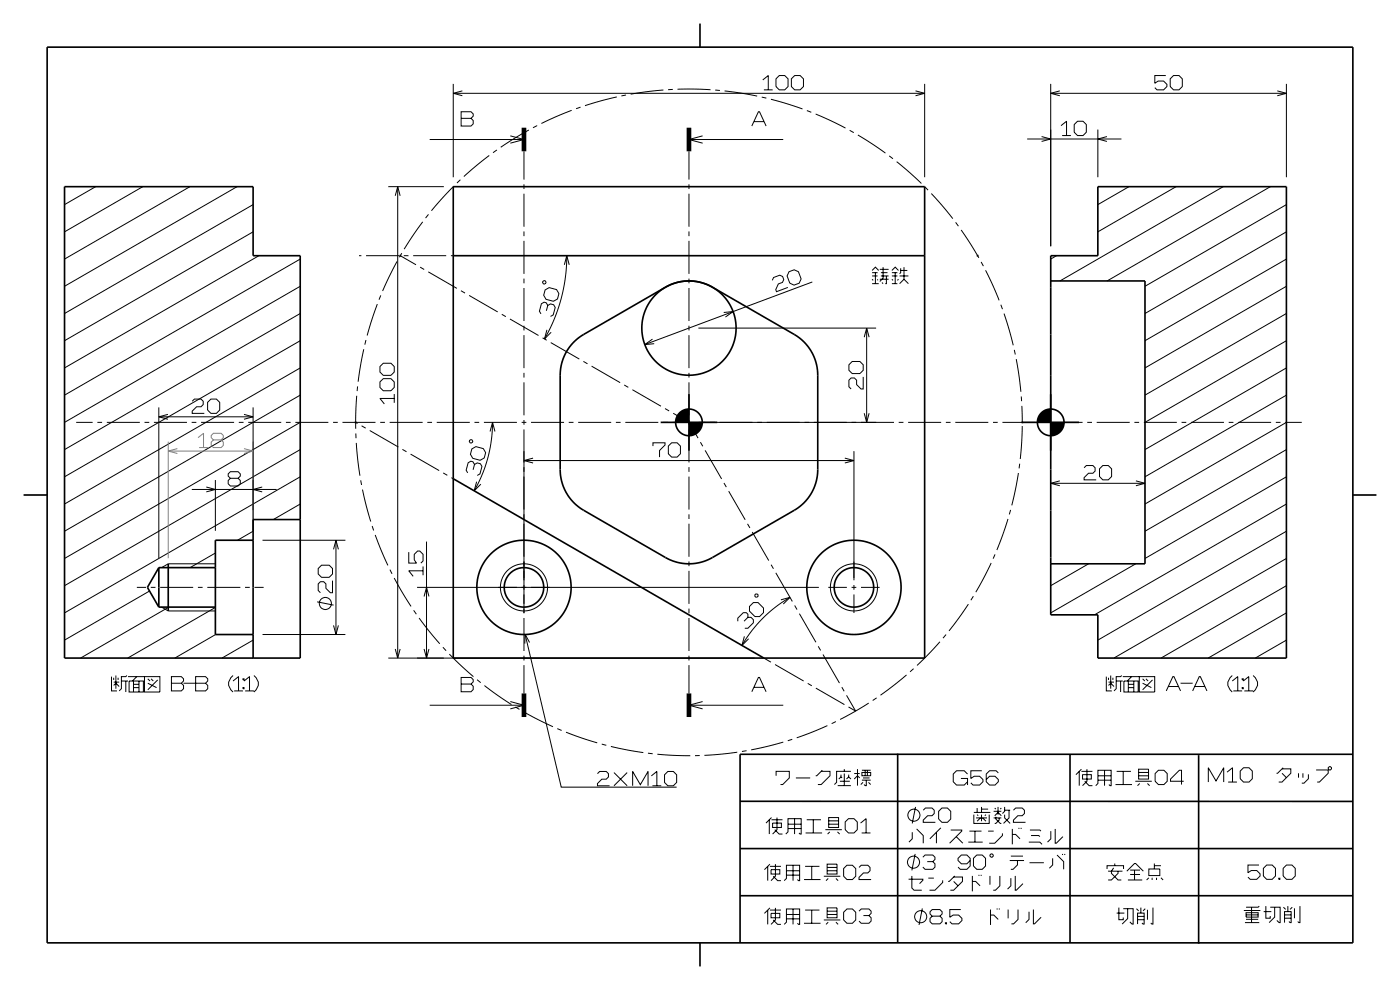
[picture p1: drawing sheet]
<svg xmlns="http://www.w3.org/2000/svg" width="297mm" height="210mm" viewBox="0 0 297 210" stroke-linecap="round" stroke-linejoin="round" font-family="sans-serif">
<g fill="#000">
<path d="M84.7 54.1h.4v.3h-.4z" fill-rule="evenodd"/>
<path d="M207.2 54.1h.4v.3h-.4z" fill-rule="evenodd"/>
<path d="M75.3 89.4h.3v.4h-.3z" fill-rule="evenodd"/>
<path d="M144.2 87.6a2.82 2.82 0 0 1 2-.8v2.8h-2.9a2.82 2.82 0 0 1 .9-2z" fill-rule="evenodd"/>
<path d="M146.2 89.6h2.8a2.82 2.82 0 0 1-2.8 2.8z" fill-rule="evenodd"/>
<path d="M216.7 89.4h.4v.4h-.4z" fill-rule="evenodd"/>
<path d="M220.9 87.6a2.82 2.82 0 0 1 2-.8v2.8h-2.8a2.82 2.82 0 0 1 .8-2z" fill-rule="evenodd"/>
<path d="M222.9 89.6h2.8a2.83 2.83 0 0 1-2.8 2.8z" fill-rule="evenodd"/>
</g>
<g fill="none" stroke="#000" stroke-width=".21">
<path d="M96.2 17.8v19.8M96.2 19.8h100M98.1 19.3l-1.9 .5 1.9 .5M140.7 19.1l-6.9 .9M142.7 19h-1M143.7 18.9l7 .1M151.7 19.1l1 .1M153.7 19.3l6.9 1.1M161.8 17l1.2-1v3.1M162 19.1h1.9M164.6 16.7l.7-.7h1.2l.7 .7v1.7l-.7 .7h-1.2l-.7-.7zM167.9 16.7l.7-.7h1.1l.7 .7v1.7l-.7 .7h-1.1l-.7-.7z"/>
<path d="M194.2 19.3l2 .5-2 .5M196.2 17.8v19.8M222.9 17.8v34.4M222.9 19.8h50M224.8 19.3l-1.9 .5 1.9 .5M247.3 16h-2.3v1.7l.7-.5h1.2l.7 .7v.5l-.7 .7h-1.4l-.5-.5M248.3 16.7l.7-.7h1.1l.7 .7v1.7l-.7 .7h-1.1l-.7-.7zM271 19.3l1.9 .5-1.9 .5M272.9 17.8v19.8M20.3 39.6l-6.6 3.8M30.3 39.6l-16.6 9.6M40.3 39.6l-26.6 15.4"/>
<path d="M50.3 39.6l-36.6 21.1M82.4 39.6h11.8M84.4 39.6v100M91.2 29.6h20M96.2 39.5l-4.7 5.2M97.7 38.1l-.8 .7M97.8 25.1h2.1l.5-.5v-.4l-.5-.5h-2.1v3h2.1l.5-.4v-.7l-.5-.5M103.8 33l-5.4 4.4M105.4 31.8l-.8 .6M108.3 28.8l2.9 .8-2.9 .8M111.2 32.1v6M111.2 39.1v1"/>
<path d="M112.2 27.6l-6 3.6M114 26.6l-.9 .5M121.3 23.4l-6.4 2.8M123.2 22.7l-1 .4M130.9 20.6l-6.8 1.8M132.8 20.2l-1 .2M146.2 32.1v6M146.2 39.1v1M146.2 29.6h20M149.1 28.8l-2.9 .8 2.9 .8M159.5 26.7l1.4-3h.2l1.4 3M160 25.8h2.1"/>
<path d="M161.6 20.6l1 .2M163.6 21.1l6.6 2M171.2 23.5l.9 .3M173 24.2l6.4 3M180.2 27.6l.9 .5M182 28.6l5.8 3.9M188.6 33.1l.8 .6M190.2 34.3l5.3 4.6M196.2 39.6l.7 .7M217.9 29.5h20M221 29l1.9 .5-1.9 .5M225.1 26.7l1.2-1v3.1"/>
<path d="M225.3 28.8h1.9M227.9 26.4l.7-.7h1.2l.7 .7v1.7l-.7 .7h-1.2l-.7-.7zM232.9 27.5v10.1M234.8 29l-1.9 .5 1.9 .5M239.5 39.6l-6.6 3.8M249.5 39.6l-16.6 9.6M259.5 39.6l-34.6 20M269.5 39.6l-34.6 20M53.7 49.2l-40 23.1M53.7 43.4l-40 23.1M54.9 54.2l-41.2 23.8M63.7 55l-50 28.8"/>
<path d="M76.2 54.2h.5M77.7 54.2h7M83.9 41.5l.5-1.9 .5 1.9M84.2 55.4l-3 6.3M84.9 54.2l3.4 2M85.2 53.7l-.5 .9M85.7 54.2h1M87.7 54.2h7M89.1 56.7l.9 .5M89.7 47.1l-4 5.7M90.9 57.7l6 3.5M90.9 45.5l-.6 .8"/>
<path d="M95.7 54.2h.5M111.2 41.1v7M111.2 49.1v1M111.2 51.1v7M111.2 59.1v1M115.2 59.7l.5-.1 .1 .5-.5 .1zM119.7 56.2l.5-2 .6 2M120.2 54.2l-.3 4.8-.9 4.4-1.5 4.5-2 4M146.2 41.1v7M146.2 49.1v1M146.2 51.1v7M146.2 59.1v1"/>
<path d="M163.8 59.5l.3-.6 1.3-.5 .6 .2 .3 .7-.3 .6-.9 .3-.5 1.2 .1 .5 2.4-.9M167.4 57.6l1.1-.4 .9 .4 .6 1.6-.5 .9-1 .4-1-.4-.5-1.6zM172.3 59.8l-35.5 13.3M185 57.4l.7-.7 .7 .7M185 57.8h1.2M185 58.5h1.2M185 59.2l.2 .3M185.7 57.8v2.4M186.2 59.2v.3M186.6 57.1h1.9M186.6 59.2h1.9M186.9 57.8h1.4"/>
<path d="M186.9 58.5h1.6M187.1 59.9l.2 .3M187.3 56.7v2.3l-.7 .7M188 58.5v1.7h-.2M189.2 57.4l.7-.7 .7 .7M189.2 57.8h1.2M189.2 58.5h1.2M189.2 59.2l.2 .3M189.9 57.8v2.4M190.6 59.2l-.2 .3M190.8 58.5h1.9M191.1 56.9v.9l-.3 .3"/>
<path d="M191.1 57.4h1.4M191.8 56.7v2.5l.9 1M191.8 59.2l-1 1M197.6 41.1l4.5 5.3M202.7 47.2l.6 .8M203.9 48.8l3.8 5.9M208.1 55.6l.5 .8M209.1 57.3l2.9 6.4M224.1 54.2l-1.2 .8M272.9 55l-30 17.3M272.9 49.2l-30 17.3M272.9 43.4l-30 17.3"/>
<path d="M63.7 78l-50 28.9M63.7 72.3l-50 28.8M63.7 66.5l-50 28.9M63.7 60.7l-50 28.9M77.2 74.1l-1.2 6.9M77.6 72.1l-.2 1M80 64.5l-2.1 6.7M80.6 77.8l.7-.7h1.6l.7 .7v1.1l-.7 .7h-1.6l-.7-.7zM80.8 62.6l-.4 1M97.8 61.7l.9 .5M99.5 62.7l6.1 3.5M106.4 66.7l.9 .5"/>
<path d="M108.2 67.7l6 3.5M111.2 61.1v7M111.2 69.1v1M111.2 71.1v7M111.2 79.1v1M115.1 71.7l.9 .5M115.6 61.5l.9-.5 1.6 .4 .5 .9-.3 1.1-.9 .5-1.6-.4-.5-.9zM115.9 65.9l.3-1.1 .6-.3 .7 .1 .3 .6-.4 1.6-.6 .3M116 70l-.5 1.9 1.4-1.4M116.2 64.8l-.3-.6-.5-.1-.5 .3-.5 1.6 .4 .6M116.8 72.7l6.1 3.5M123.8 76.7l.8 .5"/>
<path d="M125.5 77.7l6.1 3.5M138.4 71.9l-1.6 1.2 2-.2M146.2 61.1v7M146.2 69.1v1M146.2 71.1v7M146.2 79.1v1M148.2 69.6h37.7M153.5 66.3l2-.2-1.6 1.2M180.1 77.4l.7-.7h1.6l.7 .7v1.1l-.7 .7h-1.6l-.7-.7zM183.1 79.9v2.6h-.4l-1-.9v-1l-.4-.4h-.7l-.5 .4v1.4l.5 .5M183.3 71.5l.6-1.9 .5 1.9M183.9 69.6v20"/>
<path d="M185 60.2h1.4M189.2 60.2h1.2M212.3 64.6l.4 1M213 66.5l2 6.7M215.2 74.2l.2 1M215.6 76.2l1 6.9M272.9 78l-30 17.4M272.9 72.3l-30 17.3M272.9 66.5l-30 17.3M272.9 60.7l-30 17.3M16.2 89.6h3.5M20.7 89.6h1"/>
<path d="M22.7 89.6h7M30.7 89.6h1M32.7 89.6h7M33.7 86.4v32M33.7 88.4h20M35.6 87.9l-1.9 .5 1.9 .5M40.7 89.6h1M40.8 85.1l.4-.4h1.4l.5 .4v.7l-.5 .5h-.9l-.9 .9v.5h2.5M42.7 89.6h7M44 85.4l.7-.7h1.2l.7 .7v1.6l-.7 .7h-1.2l-.7-.7zM50.7 89.6h1M51.8 87.9l1.9 .5-1.9 .5"/>
<path d="M52.7 89.6h7M53.7 86.4v26.2M60.7 89.6h1M62.7 89.6h7M63.7 95.4l-50 28.8M63.7 89.6l-50 28.9M63.7 83.8l-50 28.9M70.7 89.6h1M72.7 89.6h7M75.4 89.6l.4 .2M75.5 92v.9M75.6 93.9l.8 7"/>
<path d="M75.7 84l-.2 6.9M75.9 82l-.1 1M76.7 90.3l.9 .5M78.4 91.3l6.1 3.5M80.6 81l.7-.7h1.6l.7 .7v1.2l-.7 .7h-1.6l-.7-.7zM80.7 89.6h1M82.7 89.6h7M83.6 84.5h-3l.9 1.2M83.6 83.6v1.9M85.4 95.3l.8 .5M87.1 96.3l6.1 3.5M90.7 89.6h1"/>
<path d="M92.7 89.6h7M99.6 93.4l.5-.1 .1 .5-.5 .1zM100.1 95.2l.9-.5 1.5 .5 .5 .8-.3 1.1-.8 .5-1.6-.4-.5-.8zM100.4 99.7l.3-1.2 .5-.3 .7 .2 .3 .6-.4 1.5-.6 .4M100.7 89.6h1M100.7 98.5l-.4-.5-.4-.2-.6 .4-.4 1.5 .3 .6M102.7 89.6h7M104 91.5l.5-1.9 .5 1.9M104.5 89.6l-.3 3.7-.7 3.9-1.3 3.8-1.6 3.1M110.7 89.6h1M111.2 81.1v7M111.2 89.1v1"/>
<path d="M111.2 91.1v39M111.2 97.7h70M112.7 89.6h7M113.1 97.2l-1.9 .5 1.9 .5M120.7 89.6h1M122.7 89.6h7M130.7 89.6h1M132.4 81.7l.9 .5M132.7 89.6h7M134.2 82.7l6 3.5M138.5 94.6v-.7h2.6v.5l-1.2 1.2v1.4M140.7 89.6h1"/>
<path d="M141.1 86.7l.9 .5M141.8 94.6l.7-.7h1.2l.6 .7v1.7l-.6 .7h-1.2l-.7-.7zM142.7 89.6h47M142.8 87.7l3.4 1.9 1.9 3.3M146.2 81.1v7M146.2 89.1v1M146.2 91.1v7M146.2 99.1v1M148.6 93.8l.5 .9M149.6 95.5l3.5 6.1M179.2 97.2l2 .5-2 .5M181.2 95.7v27.4"/>
<path d="M183.3 87.7l.6 1.9 .5-1.9M190.7 89.6h1M192.7 89.6h7M200.7 89.6h1M202.7 89.6h7M210.7 89.6h1M212.7 89.6h7M216.3 98.4l-.1 1M216.7 84.1v1M216.8 86.1l.1 3.5M216.9 90.4l-.5 7M220.7 89.6h1"/>
<path d="M222.7 89.6h7M230 99.2l.5-.4h1.4l.4 .4v.7l-.4 .5h-1l-.9 .9v.5h2.6M230.7 89.6h1M232.7 89.6h7M234 98.8h1.1l.7 .7v1.6l-.7 .7h-1.1l-.7-.7v-1.6zM240.7 89.6h1M242.7 89.6h7M250.7 89.6h1M252.7 89.6h7M260.7 89.6h1M262.7 89.6h7M270.7 89.6h1"/>
<path d="M272.7 89.6h3.5M272.9 95.4l-30 17.3M272.9 89.6l-30 17.3M272.9 83.8l-30 17.3M40.7 103.8h18M43.8 103.3l1.9 .5-1.9 .5M45.7 117.3l-5.4 3.1M45.7 101.8v10.8M45.7 119.6h-10l-1.4 .8M48.9 101.5l-.5 .4v.7l.5 .5h1.6l.5-.5v-.7l-.5-.4h-1.6l-.5-.5v-.5l.5-.4h1.6l.5 .4v.5l-.5 .5M53.7 112.7l-3.3 1.9M55.6 103.3l-1.9 .5 1.9 .5"/>
<path d="M55.7 114.6h17.6M63.7 106.9l-5.7 3.3M63.7 101.1l-50 28.9M70.8 116.5l.5-1.9 .5 1.9M71.3 114.6v20M76.5 101.9l.2 1M76.9 103.9l1.7 6.7M79 111.6l.3 .9M79.6 113.5l2.7 6.4M86.7 117.1v2.4h1.6l-.4-.7v-1.2l.7-.7h.5l.7 .7v1.4l-.5 .5M90.5 114.9v24.7M94 100.3l.9 .5"/>
<path d="M95.8 101.3l.4 .3M101.1 102.2l-.5 1.9 1.4-1.4M146.2 101.1v7M146.2 109.1v1M146.2 111.1v7M146.2 119.1v1M153.6 102.5l.5 .8M154.6 104.2l3.5 6.1M158.6 111.1l.5 .9M159.6 112.9l3.5 6M163.6 119.8l.5 .8M210.3 119.4l-3.3 6.2"/>
<path d="M211.1 117.6l-.4 .9M213.8 110.1l-2.3 6.6M214.4 108.2l-.3 .9M216 100.3l-1.4 6.9M222.9 102.5h20M224.8 102l-1.9 .5 1.9 .5M230.9 119.6l-8 4.6M240.9 119.6l-18 10.4M241 102l1.9 .5-1.9 .5M272.9 118.5l-36.6 21.1M272.9 112.7l-40 23.1M272.9 106.9l-40.7 23.5"/>
<path d="M272.9 101.1l-30 17.4M29 124.6h2M31.7 125.4l-18 10.4M32 124.6h1M34 124.6h7M34.3 128.8l1.4 .8h10M35.8 128.8l-18.7 10.8M42 124.6h1M44 124.6h7M45.7 128.9l-18.6 10.7M45.7 134.6l-8.6 5M52 124.6h1"/>
<path d="M53.7 135.8l-6.6 3.8M54 124.6h1.9M55.7 134.6h17.6M67.3 127.7l3.5 .7M67.5 120.6l.7-.7h1.6l.7 .7v1.2l-.7 .7h-1.6l-.7-.7zM70.5 123.2v2.5h-.4l-1-.9v-.9l-.4-.5h-.7l-.5 .5v1.4l.5 .4M70.8 132.7l.5 1.9 .5-1.9M82.4 139.6h77.6M82.7 120.8l.5 .9M83.6 122.6l3.6 6M83.9 137.7l.5 1.9 .5-1.9M87.8 129.5l.5 .8"/>
<path d="M88.5 124.6h85.2M88.9 131.1l4.4 5.5M89.8 121.1h-3.1l1 1.2M89.8 120.2v1.8M90 126.5l.5-1.9 .5 1.9M90 137.7l.5 1.9 .5-1.9M94 137.3l.6 .7M95.3 138.8l5.1 4.7M111.2 131.1v7M111.2 139.1v1M111.4 134.5l7.7 32.5h24.4M112.3 136.3l-.9-1.8-.1 2"/>
<path d="M146.2 121.1v7M146.2 129.1v1M146.2 131.1v7M146.2 139.1v1M157.8 131.8l.9-.8h.6l.5 .4v.7l-1.1 1.2h-.7M157.9 135l-.5 1.9 1.4-1.4M158.7 131v-.7l-.4-.3h-.6l-1.2 1.1v.7M159.8 127.8h1l1.2 1.2v1l-.9 .8h-.9l-1.2-1.2v-1zM160.2 126.2l.4-.2 .2 .5-.5 .2zM162 139.6l1.6 .9M164.6 121.5l3.5 6.1M165.7 127.2l1.9-.5-1.4 1.4"/>
<path d="M167.6 126.7l-2.9 2-2.8 2.4-2.5 2.8-2 3M168.6 128.4l.5 .9M169.6 130.2l3.5 6M173.6 137.1l.5 .9M174.6 138.8l3.5 6.1M175.7 124.6h4M180.7 124.6h1M181.2 124.1v1M181.2 126.1v3.9M182.7 124.6h3.9M199.4 136.1l-4.9 5.1M200.7 134.6l-.6 .8"/>
<path d="M205.4 128.2l-4.1 5.6M206.5 126.5l-.5 .8M272.9 135.8l-6.6 3.8M272.9 130l-16.6 9.6M272.9 124.2l-26.6 15.4M23.7 143.5v3.1h1.1M24.1 145.4l.5-.5 .7 .7M24.1 144.7h1.2M24.1 143.8v.4M24.6 143.3v2.8M25.1 143.8v.4M25.8 144.5h1.4"/>
<path d="M26.7 144.5v2.3M26.9 143.3l-.2 .2h-.9v2.6l-.5 .5M27.2 143.5h3.5M27.4 144.5h3v2.3h-3zM28.3 145.9h1.2M28.3 145.2h1.2M28.3 144.5v2.3M29 143.5l-.9 1M29.5 144.5v2.3M30.7 143.5h3.2v3.3h-3.2zM31.4 144l.4 .5M31.4 144.9l1.8 1"/>
<path d="M32.1 144l.4 .5M33.5 144.2l-2.1 2.1M36.4 144.9h2.1l.4-.4v-.5l-.4-.5h-2.1v3.1h2.1l.4-.5v-.7l-.4-.5M38.9 144.9h4.7l.5-.4v-.5l-.5-.5h-2.1v3.1h2.1l.5-.5v-.7l-.5-.5M49.4 143.3a2.07 2.07 0 0 0 0 3.5M49.4 144.5l1.2-1v3.1M49.7 146.6h1.8M51.5 145.9h.3v.2h-.3zM51.5 144h.3v.2h-.3zM51.8 144.5l1.1-1v3.1M52 146.6h1.9M53.9 143.3a2.07 2.07 0 0 1 0 3.5"/>
<path d="M91.2 149.6h20M97.8 145.1h2.1l.5-.5v-.4l-.5-.5h-2.1v3h2.1l.5-.4v-.7l-.5-.5M101.2 144.2l.8 .6M102.8 145.4l5.7 4M108.3 148.8l2.9 .8-2.9 .8M109.3 150l.9 .5M111.1 151l6.2 3.2M111.2 141.1v6M118.2 154.6l.9 .3M120.1 155.3l6.6 2.3M127.7 157.8l.9 .3M129.6 158.3l6.9 1.3"/>
<path d="M137.5 159.8l1 .1M139.5 160l6.9 .3M146.2 141.1v6M146.2 149.6h20M149.1 148.8l-2.9 .8 2.9 .8M156.4 159.6l-7 .6M158.4 159.2l-1 .2M159.5 146.7l1.4-3h.2l1.4 3M160 145.8h2.1M164.4 141l6.1 3.5M166.2 157.4l-6.8 1.7M168.1 156.8l-1 .3"/>
<path d="M171.3 145l.9 .5M173.1 146l6 3.5M175.5 153.9l-6.5 2.6M177.3 153.1l-.9 .4M178.6 145.8l.5 .8M179.6 147.5l1.9 3.3-1.5-.8M184.3 149.1l-6.1 3.5M186 148l-.9 .6M192.3 143.2l-5.5 4.3M193.8 141.8l-.7 .7M234.7 143.5v3.1h1.2M235.2 145.4l.4-.5 .7 .7"/>
<path d="M235.2 143.8v.4M235.2 144.7h1.1M235.6 143.3v2.8M236.1 143.8v.4M236.8 144.5h1.4M237.7 144.5v2.3M238 143.3l-.3 .2h-.9v2.6l-.5 .5M238.2 143.5h3.5M238.4 144.5h3.1v2.3h-3.1zM239.4 144.5v2.3M239.4 145.9h1.1M239.4 145.2h1.1"/>
<path d="M240.1 143.5l-1 1M240.5 144.5v2.3M241.7 143.5h3.3v3.3h-3.3zM242.4 144l.5 .5M242.4 144.9l1.9 1M243.1 144l.5 .5M244.5 144.2l-2.1 2.1M247.4 146.6l1.4-3.1h.2l1.4 3.1M247.9 145.6h2.1M250.4 144.9h2.6M253 146.6l1.4-3.1h.2l1.4 3.1M253.5 145.6h2.1"/>
<path d="M261.4 143.3a2.07 2.07 0 0 0 0 3.5M261.4 144.5l1.2-1v3.1M261.6 146.6h1.9M263.5 145.9h.2v.2h-.2zM263.5 144h.2v.2h-.2zM263.7 144.5l1.2-1v3.1M264 146.6h1.8M265.8 143.3a2.07 2.07 0 0 1 0 3.5M126.7 164.1l.5-.5h1.4l.5 .5v.7l-.5 .5h-.9l-1 .9v.5h2.6M130.2 163.9l2.8 2.8M133 163.9l-2.8 2.8M134.2 166.7v-3.1l1.6 2.8 1.7-2.8v3.1"/>
<path d="M138.2 164.6l1.1-1v3.1M138.4 166.7h1.9M141 164.3l.7-.7h1.1l.7 .7v1.7l-.7 .7h-1.1l-.7-.7zM148.4 160.3h-1M163.2 173.9v3M163.7 173.9h2.3M163.7 173.4l-1.2 1.2M163.9 174.6h1.9v.9h-1.9zM164.4 176l.9 .9h.7M164.6 164.6v-1h2.8v1.4l-1.4 1.4h-.4M164.8 173.4v2.6l-.9 .9M167.2 174.8h2.8"/>
<path d="M167.2 175.8h2.8M168.6 173.7v3.2M168.8 165h3.1M169.5 176.7l.5 .2v-3.2h-2.8v2.8l-.5 .4M170.9 176.7h3.5M171.1 173.9h3.1M172.5 173.9v2.8M174.2 163.6h1.9v1l-1.9 1.8h-.7M174.4 163.4l-1.1 1.2h-.3M175.1 176h3.5M175.8 173.4h2.1v2.1h-2.1zM175.8 174.8h2.1"/>
<path d="M175.8 174.1h2.1M176 176.5l-.4 .4M177.7 176.5l.4 .4M177.7 166.7h2.8M178.2 165.7h2.1M178.4 164.3v.5l.2 .2M178.4 164.8l-.5 .5M179.1 163.2v.4M179.1 164.1v2.6M180 173.7h1.2l.7 .7v1.6l-.7 .7h-1.2l-.7-.7v-1.6zM180 164.3v.5l.5 .5M180 164.8l-.4 .5"/>
<path d="M180.5 163.6h-3v2.4l-.5 .4M181.2 164.1h1.2M181.9 163.2v3.5M182.4 165l-.5-.4-.7 .7M182.6 174.6l1.1-.9v3M182.8 176.7h1.9M182.8 163.9h1.9v.7h-1.9zM182.8 163.4h1.9M182.8 165.5h1.9M183.1 165h1.4M183.1 166l-.5 .4M183.5 163.4v1.2"/>
<path d="M183.8 165.5v1.2l-.5-.3M184 163.4v1.2M184.2 166l.5 .4M193.5 176.5v1.4l-.7 .7M194.2 171.2l-.7 3.5M194.5 175.8l1.4 1.4v1.7M195.9 171.9l.4-.5h1.4l.5 .5v.7l-.5 .4h-.9l-.9 1v.4h2.5M198.7 176.5v2.4M199.6 175.6l-2.3 2.3M199.8 171.4h1.2l.7 .7v1.6l-.7 .7h-1.2l-.7-.7v-1.6zM201.7 176.1h2.3v.2l-2.5 2.6M202.9 177.5l1.4 1.4"/>
<path d="M203.9 165.1h1.4v1.4M205.3 164.2l-.7-.7h-1.7l-.7 .7v1.6l.7 .7h1.7l.7-.7M205.4 178.6h3.1M205.7 176.3h2.5M206.6 172.8v1.9h3.3v-1.9M206.6 172.3h3.5M206.8 176.3v2.3M207.1 173.5h2.3M207.3 172.8l.2 .2M207.3 171.4v.9M208 173.5l-.7 .7M208.2 171.2v1.1"/>
<path d="M208.2 172.8v1.4M208.2 171.6h1.4M208.3 163.5h-2.3v1.6l.7-.4h1.1l.7 .7v.4l-.7 .7h-1.4l-.4-.4M208.5 173.5l.7 .7M209.2 172.8l-.3 .2M209.6 176.3h1.2M210.8 173.5h1.6M210.8 172.1h1.6M211 173l.7-.7 .7 .7M211 171.4l.3 .2M211.3 173.3v.4l.9 1h.2M211.7 171.2v1.6"/>
<path d="M211.8 164l-.5-.5h-1.4l-.7 .7v1.6l.7 .7h1.2l.7-.7v-.4l-.7-.7h-1.2l-.7 .7M212 173.5v.5l-.7 .7h-.3M212.4 171.4l-.2 .2M212.7 176.8v.4l-1.7 1.7h-1.1M213.1 171.2v.9l-.4 .5M213.1 172.8v.7l1.2 1.2M213.1 171.9h1.2M214.1 171.9v1.6l-1.2 1.2M214.8 177h.7l.9 .9M214.8 175.8v3.3M215 171.9l.5-.5h1.4l.4 .5v.7l-.4 .4h-1l-.9 1v.4h2.6M216.2 175.6v.2"/>
<path d="M216.6 175.6v.2M218.3 178.6h2.3l.5 .5M218.5 176.1h2.1l.2 .2M218.7 177.2h1.7l.2 .3M222.9 176.3v1.6l-.7 .7M223.9 175.8v3.1h.2l1.4-1.4M229 163.6v3.1M229.4 163.6h2.4M229.4 163.2l-1.1 1.1M229.7 164.3h1.8v1h-1.8zM230.1 165.7l1 1h.7M230.6 163.2v2.5l-.9 1"/>
<path d="M232.9 165.5h2.8M232.9 164.6h2.8M234.3 163.4v3.3M235.2 166.4l.5 .3v-3.3h-2.8v2.8l-.4 .5M236.7 166.4h3.4M236.9 163.6h3M238.3 163.6v2.8M240.9 165.7h3.5M241.6 163.2h2.1v2.1h-2.1zM241.6 164.6h2.1M241.6 163.9h2.1M241.8 166.2l-.5 .5"/>
<path d="M243.4 166.2l.5 .5M245.1 164.1l.7-.7h1.1l.7 .7v1.6l-.7 .7h-1.1l-.7-.7zM251.1 165.7h-2.8v-.4l1.9-1.9h.5v3M256.3 165.9v-3l1.7 2.8 1.6-2.8v3M260.3 163.8l1.2-.9v3M260.5 165.9h1.9M263.8 162.9h1.2l.7 .7v1.6l-.7 .7h-1.2l-.7-.7v-1.6zM272 163.1h1.8v.9l-1.8 1.9h-.7M272 164l.9 1M272.2 162.9l-1.2 1.1h-.2M275.5 164v1M276.4 164v1"/>
<path d="M277.6 164.3v.9l-1 .9h-.4M279.2 163.3h2.6v.7l-1.9 1.9h-.5M281.8 162.9l.4-.3 .3 .5-.5 .2zM162.9 183.8v3M162.9 193v3.1M163.3 183.8h2.4M163.3 183.3l-1.1 1.2M163.3 193h2.4M163.3 192.6l-1.1 1.1M163.6 184.5h1.8v.9h-1.8zM163.6 193.7h1.8v1h-1.8zM164 185.9l1 .9h.7"/>
<path d="M164 195.1l1 1h.7M164.5 183.3v2.6l-.9 .9M164.5 192.6v2.5l-.9 1M166.8 184.7h2.8M166.8 185.6h2.8M166.8 194h2.8M166.8 194.9h2.8M168.2 183.5v3.3M168.2 192.8v3.3M169.2 186.6l.4 .2v-3.3h-2.8v2.8l-.4 .5M169.2 195.8l.4 .3v-3.3h-2.8v2.8l-.4 .5M170.6 186.6h3.5"/>
<path d="M170.6 195.8h3.5M170.8 183.8h3M170.8 193h3M172.2 183.8v2.8M172.2 193v2.8M174.8 185.9h3.5M174.8 195.1h3.5M175.5 183.3h2.1v2.1h-2.1zM175.5 192.6h2.1v2.1h-2.1zM175.5 184.7h2.1M175.5 184h2.1M175.5 194h2.1"/>
<path d="M175.5 193.3h2.1M175.7 186.3l-.5 .5M175.7 195.6l-.5 .5M177.3 186.3l.5 .5M177.3 195.6l.5 .5M179 184.2l.7-.7h1.1l.7 .7v1.7l-.7 .7h-1.1l-.7-.7zM179 193.5l.7-.7h1.1l.7 .7v1.6l-.7 .7h-1.1l-.7-.7zM182.2 184l.5-.5h1.4l.5 .5v.7l-.5 .5h-.9l-1 .9v.5h2.6M182.2 193.3l.5-.5h1.6l.5 .5v.4l-.5 .5M183.2 194.2h1.1l.5 .5v.7l-.5 .4h-1.6l-.5-.4M192.7 186.5h3.1v.2l-.7 .7M193.4 185.8v2.6l.5 .4h1.6"/>
<path d="M194.1 181.1l-.7 3.5M195.7 192.7l-.7 3.5M195.8 181.8l.4-.4h1.7l.4 .4v.5l-.4 .5M196.7 182.8h1.2l.4 .4v.7l-.4 .5h-1.7l-.4-.5M196.9 186.3h1.2M197.8 194.3l-.5 .5v.7l.5 .5h1.6l.5-.5v-.7l-.5-.5h-1.6l-.5-.4v-.5l.5-.5h1.6l.5 .5v.5l-.5 .4M200 186.7v.5l-1.7 1.6h-1.1M200.6 195.7h.2v.3h-.2zM202.3 186h1.9v1l-1.9 1.8h-.7M202.3 187l.9 .9M202.5 185.8l-1.1 1.2h-.3M203.8 192.9h-2.3v1.7l.7-.5h1.2l.7 .7v.5l-.7 .7h-1.4l-.5-.5"/>
<path d="M205.8 182.5l-.7 .7h-1.2l-.7-.7v-.4l.7-.7h1.2l.7 .7v1.6l-.7 .7h-1.4l-.5-.5M206.3 187h.7l.9 .9M206.3 185.8v3.3M207.2 181.4h1.2l.7 .7v1.6l-.7 .7h-1.2l-.7-.7v-1.6zM207.7 185.6v.2M208.1 185.6v.2M210 185.8v1.9M210.1 194.1h.7l1 .9M210.1 192.9v3.3M210.2 181.1l.5 .3-.2 .4-.5-.2zM211.5 192.7v.2M212 192.7v.2"/>
<path d="M212.1 185.8v2.1l-.9 .9h-.5M213.9 192.9v1.9M214.2 182.5h3M214.4 186.3v1.6l-.7 .7M214.4 181.6h2.6M215.4 185.8v3h.2l1.4-1.4M215.8 182.5v1l-.9 .9h-.5M216 192.9v2.1l-1 1h-.4M218.3 193.4v1.6l-.7 .7M218.4 183h3M219.2 192.9v3.1h.3l1.4-1.4M223.3 182.1v1.4l-.7 .7"/>
<path d="M224.2 181.4l1.4 1.4v1.6M225.4 181.1v.3M225.9 181.1v.3M234.9 184.3v-.7h3.5v.7M235.1 184.8h3M236.2 184.1l-.4 .7v.5l1.4 1.4h.7M236.5 183.2v.4M236.9 193.7h1.6M237.2 184.8v.5l-1.4 1.4h-.7M237.4 192.5v2.6h.9v-.5M238.3 192.8h2.1v3.2h-.2l-.5-.4M239 184.8l1.7-1.6h.2l1.6 1.6"/>
<path d="M239.2 192.8v2.1l-1.1 1.1M239.3 186.7h3M239.8 185.5h2.1M239.8 184.6h2.1M240.7 184.6v2.1M241.1 192.8l.5 .4M241.3 195.1h1.4M241.3 194.4h1.4M242 192.5v1.2M242.3 195.8l.4 .2v-2.3h-1.4v2.3M243 192.8l-.5 .4M243.4 193v2.1"/>
<path d="M243.7 184.3h2.3v1.4h-2.3zM243.7 186.2l-.4 .5M244.4 186.2v.5M244.6 192.5v3.5l-.5-.2M244.9 183.2v1.1M244.9 183.6h1.4M245.3 186.2v.5M246.3 186.2l.5 .5M263.9 193.1h3.5M264.1 195.7h3M264.3 193.6h2.6v.9h-2.6zM264.3 195h2.6"/>
<path d="M264.3 194.1h2.6M265.5 192.4v3.3M267.1 183.5h-2.4v1.6l.7-.4h1.2l.7 .7v.4l-.7 .7h-1.4l-.5-.4M267.1 192.2l-.2 .2h-2.6M268.1 193.4h1.6M268.5 192.2v2.6h1v-.5M268.7 183.5h1.2l.7 .7v1.6l-.7 .7h-1.2l-.7-.7v-1.6zM269.5 192.4h2.1v3.3h-.3l-.4-.5M270.4 192.4v2.1l-1.2 1.2M271.3 186.3h.2v.2h-.2zM272.3 192.4l.4 .5M272.5 194.1h1.4"/>
<path d="M272.5 194.8h1.4M272.9 183.5h1.2l.7 .7v1.6l-.7 .7h-1.2l-.7-.7v-1.6zM273.2 192.2v1.2M273.4 195.5l.5 .2v-2.3h-1.4v2.3M274.1 192.4l-.4 .5M274.6 192.7v2.1M275.8 192.2v3.5l-.5-.2"/>
<circle cx="69" cy="128" r="1.28"/>
<circle cx="111.2" cy="124.6" r="5"/>
<circle cx="181.2" cy="124.6" r="5"/>
<circle cx="193.9" cy="172.9" r="1.28"/>
<circle cx="193.8" cy="182.9" r="1.28"/>
<circle cx="195.3" cy="194.5" r="1.28"/>
</g>
<path d="M35.7 93.7v24.7M35.7 95.7h18M37.6 95.2l-1.9 .5 1.9 .5M42 92.8l1.2-.9v3M42.2 94.9h1.9M45.3 93.3l-.5 .5v.7l.5 .4h1.6l.5-.4v-.7l-.5-.5h-1.6l-.5-.5v-.4l.5-.5h1.6l.5 .5v.4l-.5 .5M51.8 95.2l1.9 .5-1.9 .5M53.7 93.7v18.9" fill="none" stroke="#808080" stroke-width=".21"/>
<g fill="none" stroke="#000" stroke-width=".35">
<path d="M10 10h277v190h-277zM148.5 5v5M13.7 39.6h40v14.6h10v85.4h-50zM96.2 39.6h100v100h-100zM232.9 39.6h40v100h-40v-9.2h-10v-76.2h10zM96.2 54.2h100M222.9 59.6h20v60h-20M121.8 72.4l2-1.5 17.4-10a10 10 0 0 1 10 0l17.3 10a10 10 0 0 1 5 8.7v20a10 10 0 0 1-5 8.7l-17.3 10a10 10 0 0 1-10 0l-17.4-10a10 10 0 0 1-5-8.7v-20a10 10 0 0 1 3-7.2zM140.2 89.6h12M146.2 83.6v12M216.9 89.6h12M5 105h5"/>
<path d="M35.7 119.6v10M53.7 114.6h-8v20h8M63.7 110.2h-10v29.4M96.2 101.6l65.8 38M287 105h5M33.7 120.4h12M33.7 120.4l-2.4 4.2 2.4 4.2M33.7 128.8h12M33.7 120.4v8.4M190.4 159.9v40M157 170h130M227 160v40"/>
<path d="M254.3 160.2v40M287 160h-130v40M157 180h130M157 190h130M148.5 200v5"/>
<circle cx="146.2" cy="69.6" r="10"/>
<circle cx="146.2" cy="89.6" r="2.83"/>
<circle cx="222.9" cy="89.6" r="2.83"/>
<circle cx="111.2" cy="124.6" r="4.2"/>
<circle cx="111.2" cy="124.6" r="10"/>
<circle cx="181.2" cy="124.6" r="10"/>
<circle cx="181.2" cy="124.6" r="4.2"/>
</g>
<path d="M111.2 27.1v5M146.2 27.1v5M111.2 147.1v5M146.2 147.1v5" fill="none" stroke="#000" stroke-width="1" stroke-linecap="butt"/>
</svg>
